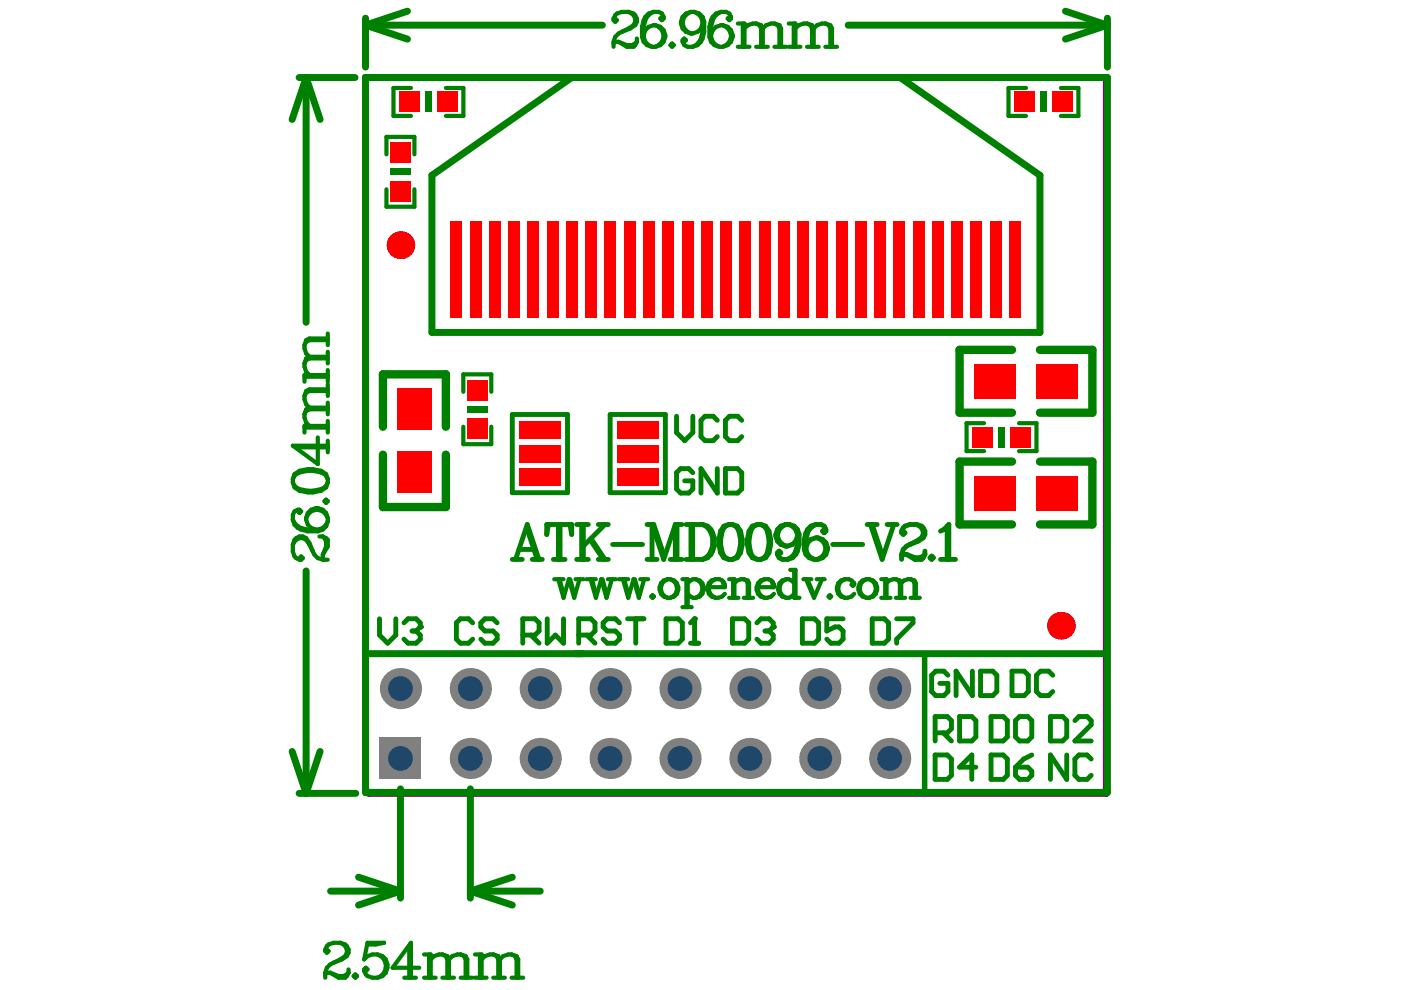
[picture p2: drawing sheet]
<svg xmlns="http://www.w3.org/2000/svg" width="297mm" height="210mm" viewBox="0 0 297 210" stroke-linecap="round" stroke-linejoin="round" font-family="sans-serif">
<path d="M77.5 16.4h157.1v151.8h-156.4l-.7-.7z" fill="none" stroke="#800080" stroke-width="1.5"/>
<g fill="#800080">
<path d="M82.7 30.2h4.4v4.5h-4.4z" fill-rule="evenodd"/>
<path d="M92.6 19.4h4.5v4.4h-4.5z" fill-rule="evenodd"/>
<path d="M219.8 100.8h8.8v7.4h-8.8z" fill-rule="evenodd"/>
<path d="M219.8 77.1h8.8v7.4h-8.8z" fill-rule="evenodd"/>
<path d="M223 19.4h4.5v4.4h-4.5z" fill-rule="evenodd"/>
<path d="M82.7 38.3h4.4v4.4h-4.4z" fill-rule="evenodd"/>
<path d="M95.6 47h2.3v20.4h-2.3z" fill-rule="evenodd"/>
<path d="M103.8 47h2.3v20.4h-2.3z" fill-rule="evenodd"/>
<path d="M107.8 47h2.4v20.4h-2.4z" fill-rule="evenodd"/>
<path d="M116 47h2.3v20.4h-2.3z" fill-rule="evenodd"/>
<path d="M120.1 47h2.3v20.4h-2.3z" fill-rule="evenodd"/>
<path d="M124.2 47h2.3v20.4h-2.3z" fill-rule="evenodd"/>
<path d="M128.3 47h2.3v20.4h-2.3z" fill-rule="evenodd"/>
<path d="M132.3 47h2.4v20.4h-2.4z" fill-rule="evenodd"/>
<path d="M136.4 47h2.4v20.4h-2.4z" fill-rule="evenodd"/>
<path d="M140.5 47h2.3v20.4h-2.3z" fill-rule="evenodd"/>
<path d="M148.7 47h2.3v20.4h-2.3z" fill-rule="evenodd"/>
<path d="M152.8 47h2.3v20.4h-2.3z" fill-rule="evenodd"/>
<path d="M160.9 47h2.4v20.4h-2.4z" fill-rule="evenodd"/>
<path d="M165 47h2.4v20.4h-2.4z" fill-rule="evenodd"/>
<path d="M173.2 47h2.3v20.4h-2.3z" fill-rule="evenodd"/>
<path d="M177.3 47h2.3v20.4h-2.3z" fill-rule="evenodd"/>
<path d="M185.4 47h2.4v20.4h-2.4z" fill-rule="evenodd"/>
<path d="M189.5 47h2.4v20.4h-2.4z" fill-rule="evenodd"/>
<path d="M197.7 47h2.3v20.4h-2.3z" fill-rule="evenodd"/>
<path d="M201.8 47h2.3v20.4h-2.3z" fill-rule="evenodd"/>
<path d="M209.9 47h2.4v20.4h-2.4z" fill-rule="evenodd"/>
<path d="M214 47h2.4v20.4h-2.4z" fill-rule="evenodd"/>
<path d="M110.2 99.3h8.7v3.7h-8.7z" fill-rule="evenodd"/>
<path d="M99 88.6h4.4v4.5h-4.4z" fill-rule="evenodd"/>
<path d="M110.2 89.4h8.7v3.7h-8.7z" fill-rule="evenodd"/>
<path d="M110.2 94.3h8.7v3.7h-8.7z" fill-rule="evenodd"/>
<path d="M99 80.6h4.4v4.4h-4.4z" fill-rule="evenodd"/>
<path d="M84.5 19.4h4.5v4.4h-4.5z" fill-rule="evenodd"/>
<path d="M130.9 99.3h8.8v3.7h-8.8z" fill-rule="evenodd"/>
<path d="M130.9 89.4h8.8v3.7h-8.8z" fill-rule="evenodd"/>
<path d="M130.9 94.3h8.8v3.7h-8.8z" fill-rule="evenodd"/>
<path d="M206.4 100.8h8.9v7.4h-8.9z" fill-rule="evenodd"/>
<path d="M214.1 90.5h4.5v4.4h-4.5z" fill-rule="evenodd"/>
<path d="M206 90.5h4.5v4.4h-4.5z" fill-rule="evenodd"/>
<path d="M206.4 77.1h8.9v7.4h-8.9z" fill-rule="evenodd"/>
<path d="M214.9 19.4h4.5v4.4h-4.5z" fill-rule="evenodd"/>
<path d="M84.2 95.7h7.4v8.8h-7.4z" fill-rule="evenodd"/>
<path d="M84.2 82.3h7.4v8.9h-7.4z" fill-rule="evenodd"/>
<path d="M99.7 47h2.3v20.4h-2.3z" fill-rule="evenodd"/>
<path d="M111.9 47h2.4v20.4h-2.4z" fill-rule="evenodd"/>
<path d="M144.6 47h2.3v20.4h-2.3z" fill-rule="evenodd"/>
<path d="M156.8 47h2.4v20.4h-2.4z" fill-rule="evenodd"/>
<path d="M169.1 47h2.3v20.4h-2.3z" fill-rule="evenodd"/>
<path d="M181.4 47h2.3v20.4h-2.3z" fill-rule="evenodd"/>
<path d="M193.6 47h2.3v20.4h-2.3z" fill-rule="evenodd"/>
<path d="M205.9 47h2.3v20.4h-2.3z" fill-rule="evenodd"/>
</g>
<g fill="#800080">
<circle cx="224.9" cy="132.7" r="2.91"/>
<circle cx="84.9" cy="52" r="2.91"/>
</g>
<circle cx="129.4" cy="146" r="4.4" fill="#808080"/>
<circle cx="129.4" cy="146" r="2.63" fill="#1f4769"/>
<circle cx="129.4" cy="160.8" r="4.4" fill="#808080"/>
<circle cx="129.4" cy="160.8" r="2.63" fill="#1f4769"/>
<circle cx="188.6" cy="146" r="4.4" fill="#808080"/>
<circle cx="188.6" cy="146" r="2.63" fill="#1f4769"/>
<circle cx="188.6" cy="160.8" r="4.4" fill="#808080"/>
<circle cx="188.6" cy="160.8" r="2.63" fill="#1f4769"/>
<circle cx="114.5" cy="146" r="4.4" fill="#808080"/>
<circle cx="114.5" cy="146" r="2.63" fill="#1f4769"/>
<circle cx="114.5" cy="160.8" r="4.4" fill="#808080"/>
<circle cx="114.5" cy="160.8" r="2.63" fill="#1f4769"/>
<circle cx="99.7" cy="146" r="4.4" fill="#808080"/>
<circle cx="99.7" cy="146" r="2.63" fill="#1f4769"/>
<circle cx="99.7" cy="160.8" r="4.4" fill="#808080"/>
<circle cx="99.7" cy="160.8" r="2.63" fill="#1f4769"/>
<circle cx="159" cy="146" r="4.4" fill="#808080"/>
<circle cx="159" cy="146" r="2.63" fill="#1f4769"/>
<circle cx="159" cy="160.8" r="4.4" fill="#808080"/>
<circle cx="159" cy="160.8" r="2.63" fill="#1f4769"/>
<circle cx="144.2" cy="146" r="4.4" fill="#808080"/>
<circle cx="144.2" cy="146" r="2.63" fill="#1f4769"/>
<circle cx="144.2" cy="160.8" r="4.4" fill="#808080"/>
<circle cx="144.2" cy="160.8" r="2.63" fill="#1f4769"/>
<circle cx="84.9" cy="146" r="4.4" fill="#808080"/>
<circle cx="84.9" cy="146" r="2.63" fill="#1f4769"/>
<path d="M80.5 156.4h8.8v8.8h-8.8z" fill-rule="evenodd" fill="#808080"/>
<circle cx="84.9" cy="160.8" r="2.63" fill="#1f4769"/>
<circle cx="173.8" cy="146" r="4.4" fill="#808080"/>
<circle cx="173.8" cy="146" r="2.63" fill="#1f4769"/>
<circle cx="173.8" cy="160.8" r="4.4" fill="#808080"/>
<circle cx="173.8" cy="160.8" r="2.63" fill="#1f4769"/>
<g fill="#f00">
<path d="M82.7 30.2h4.4v4.5h-4.4z" fill-rule="evenodd"/>
<path d="M92.6 19.4h4.5v4.4h-4.5z" fill-rule="evenodd"/>
<path d="M219.8 100.8h8.8v7.4h-8.8z" fill-rule="evenodd"/>
<path d="M219.8 77.1h8.8v7.4h-8.8z" fill-rule="evenodd"/>
<path d="M223 19.4h4.5v4.4h-4.5z" fill-rule="evenodd"/>
<path d="M82.7 38.3h4.4v4.4h-4.4z" fill-rule="evenodd"/>
<path d="M95.6 47h2.3v20.4h-2.3z" fill-rule="evenodd"/>
<path d="M103.8 47h2.3v20.4h-2.3z" fill-rule="evenodd"/>
<path d="M107.8 47h2.4v20.4h-2.4z" fill-rule="evenodd"/>
<path d="M116 47h2.3v20.4h-2.3z" fill-rule="evenodd"/>
<path d="M120.1 47h2.3v20.4h-2.3z" fill-rule="evenodd"/>
<path d="M124.2 47h2.3v20.4h-2.3z" fill-rule="evenodd"/>
<path d="M128.3 47h2.3v20.4h-2.3z" fill-rule="evenodd"/>
<path d="M132.3 47h2.4v20.4h-2.4z" fill-rule="evenodd"/>
<path d="M136.4 47h2.4v20.4h-2.4z" fill-rule="evenodd"/>
<path d="M140.5 47h2.3v20.4h-2.3z" fill-rule="evenodd"/>
<path d="M148.7 47h2.3v20.4h-2.3z" fill-rule="evenodd"/>
<path d="M152.8 47h2.3v20.4h-2.3z" fill-rule="evenodd"/>
<path d="M160.9 47h2.4v20.4h-2.4z" fill-rule="evenodd"/>
<path d="M165 47h2.4v20.4h-2.4z" fill-rule="evenodd"/>
<path d="M173.2 47h2.3v20.4h-2.3z" fill-rule="evenodd"/>
<path d="M177.3 47h2.3v20.4h-2.3z" fill-rule="evenodd"/>
<path d="M185.4 47h2.4v20.4h-2.4z" fill-rule="evenodd"/>
<path d="M189.5 47h2.4v20.4h-2.4z" fill-rule="evenodd"/>
<path d="M197.7 47h2.3v20.4h-2.3z" fill-rule="evenodd"/>
<path d="M201.8 47h2.3v20.4h-2.3z" fill-rule="evenodd"/>
<path d="M209.9 47h2.4v20.4h-2.4z" fill-rule="evenodd"/>
<path d="M214 47h2.4v20.4h-2.4z" fill-rule="evenodd"/>
<path d="M110.2 99.3h8.7v3.7h-8.7z" fill-rule="evenodd"/>
<path d="M99 88.6h4.4v4.5h-4.4z" fill-rule="evenodd"/>
<path d="M110.2 89.4h8.7v3.7h-8.7z" fill-rule="evenodd"/>
<path d="M110.2 94.3h8.7v3.7h-8.7z" fill-rule="evenodd"/>
<path d="M99 80.6h4.4v4.4h-4.4z" fill-rule="evenodd"/>
<path d="M84.5 19.4h4.5v4.4h-4.5z" fill-rule="evenodd"/>
<path d="M130.9 99.3h8.8v3.7h-8.8z" fill-rule="evenodd"/>
<path d="M130.9 89.4h8.8v3.7h-8.8z" fill-rule="evenodd"/>
<path d="M130.9 94.3h8.8v3.7h-8.8z" fill-rule="evenodd"/>
<path d="M206.4 100.8h8.9v7.4h-8.9z" fill-rule="evenodd"/>
<path d="M214.1 90.5h4.5v4.4h-4.5z" fill-rule="evenodd"/>
<path d="M206 90.5h4.5v4.4h-4.5z" fill-rule="evenodd"/>
<path d="M206.4 77.1h8.9v7.4h-8.9z" fill-rule="evenodd"/>
<path d="M214.9 19.4h4.5v4.4h-4.5z" fill-rule="evenodd"/>
<path d="M84.2 95.7h7.4v8.8h-7.4z" fill-rule="evenodd"/>
<path d="M84.2 82.3h7.4v8.9h-7.4z" fill-rule="evenodd"/>
<path d="M99.7 47h2.3v20.4h-2.3z" fill-rule="evenodd"/>
<path d="M111.9 47h2.4v20.4h-2.4z" fill-rule="evenodd"/>
<path d="M144.6 47h2.3v20.4h-2.3z" fill-rule="evenodd"/>
<path d="M156.8 47h2.4v20.4h-2.4z" fill-rule="evenodd"/>
<path d="M169.1 47h2.3v20.4h-2.3z" fill-rule="evenodd"/>
<path d="M181.4 47h2.3v20.4h-2.3z" fill-rule="evenodd"/>
<path d="M193.6 47h2.3v20.4h-2.3z" fill-rule="evenodd"/>
<path d="M205.9 47h2.3v20.4h-2.3z" fill-rule="evenodd"/>
</g>
<g fill="#f00">
<circle cx="224.9" cy="132.7" r="2.91"/>
<circle cx="84.9" cy="52" r="2.91"/>
</g>
<g fill="none" stroke="#008000" stroke-width="1.5">
<path d="M63.4 16.4h11.9M64.9 16.4l3 8.9M64.9 16.4v51.9M64.9 16.4l-3 8.9M77.5 5.3l8.9 3M77.5 3.9v10.3M77.5 16.4h157.3v151.6h-157.3zM77.5 5.3h50.2M86.4 2.4l-8.9 2.9M121.2 16.4l-29.6 20.8v33.3h128.9v-33.3l-29.6-20.8M179.8 5.3h55M225.9 2.4l8.9 2.9"/>
<path d="M234.8 3.9v10.3M234.8 5.3l-8.9 3M64.9 121v47.2M77.5 138.6h156.5M61.9 159.3l3 8.9M67.9 159.3l-3 8.9M63.4 168.2h12M84.9 167.3v23.1M99.7 167.3v23.1M70.1 188.9h14.8M76 186l8.9 2.9M84.9 188.9l-8.9 3"/>
<path d="M99.7 188.9l8.9 3M99.7 188.9h14.8M108.6 186l-8.9 2.9"/>
</g>
<path d="M87.1 18.7h-3.7v5.9h3.7M94.5 18.7h3.7v5.9h-3.7M217.5 18.7h-3.7v5.9h3.7M224.9 18.7h3.7v5.9h-3.7M81.9 32.7v-3.7h6v3.7M81.9 40.1v3.7h6v-3.7M98.2 83.1v-3.7h6v3.7M98.2 90.5v3.7h6v-3.7M208.6 89.7h-3.7v5.9h3.7M216 89.7h3.8v5.9h-3.8" fill="none" stroke="#008000" stroke-width=".89"/>
<path d="M77.5 138.6h118.5v29.6h-118.5z" fill="none" stroke="#008000" stroke-width="1.2"/>
<path d="M214.6 74.2h-11.1v13.3h11.1M220.5 74.2h11.1v13.3h-11.1M81.2 90.5v-11.1h13.3v11.1M81.2 96.4v11.1h13.3v-11.1M214.6 97.9h-11.1v13.3h11.1M220.5 97.9h11.1v13.3h-11.1" fill="none" stroke="#008000" stroke-width="1.8"/>
<path d="M108.6 87.9h11.7v16.6h-11.7zM129.4 87.9h11.7v16.6h-11.7z" fill="none" stroke="#008000" stroke-width="1"/>
<g fill="#008000">
<path d="M82.7 35.7h4.4v1.5h-4.4z" fill-rule="evenodd"/>
<path d="M90.1 19.4h1.5v4.4h-1.5z" fill-rule="evenodd"/>
<path d="M211.6 90.5h1.5v4.4h-1.5z" fill-rule="evenodd"/>
<path d="M220.5 19.4h1.5v4.4h-1.5z" fill-rule="evenodd"/>
<path d="M99 86h4.4v1.5h-4.4z" fill-rule="evenodd"/>
</g>
<g fill="none" stroke="#008000" stroke-width="1">
<path d="M143.4 88.3v3.4l1.8 1.7 1.7-1.7v-3.4M152.1 89.1l-.9-.8h-1.7l-.9 .8v3.5l.9 .8h1.7l.9-.8M157.3 89.1l-.9-.8h-1.7l-.9 .8v3.5l.9 .8h1.7l.9-.8M100.2 132.1l-.8-.9h-1.8l-.8 .9v3.4l.8 .9h1.8l.8-.9M105.4 132.1l-.9-.9h-1.7l-.9 .9v.8l.9 .9h1.7l.9 .9v.8l-.9 .9h-1.7l-.9-.9M110.8 134.7h2.6l.9-.9v-1.7l-.9-.9h-2.6v5.2M112.6 134.7l1.7 1.7M116 131.2v5.2l1.8-1.7 1.7 1.7v-5.2M155.3 131.2h2.6l.8 .9v3.4l-.8 .9h-2.6zM160.5 132.1l.8-.9h1.8l.8 .9v.8M198.3 160.1h2.6l.8 .8v3.5l-.8 .9h-2.6zM206.9 162.7h-3.5l2.6-2.6v5.2"/>
<path d="M210.1 160.1h2.6l.9 .8v3.5l-.9 .9h-2.6zM215.3 162.7h2.6l.9 .8v.9l-.9 .9h-1.7l-.9-.9zM218.8 160.1l-1.8 .8-1.7 1.8"/>
</g>
<circle cx="163.9" cy="132.9" r=".52" fill="#008000"/>
<path d="M141.2 131.2h2.6l.9 .9v3.4l-.9 .9h-2.6zM146.4 136.4h1.7M147.3 131.2v5.2M162.2 133.8h.9M163.1 133.8l.8 .9v.8l-.8 .9h-1.8l-.8-.9M163.9 132.9l-.8 .9" fill="none" stroke="#008000" stroke-width="1"/>
<circle cx="147.3" cy="131.2" r=".52" fill="#008000"/>
<g fill="none" stroke="#008000" stroke-width="1">
<path d="M152.1 99.4v5.1l-3.5-5.1v5.1M153.8 99.4h2.6l.9 .8v3.5l-.9 .8h-2.6zM146.9 100.2l-.9-.8h-1.7l-.9 .8v3.5l.9 .8h1.7l.9-.8v-1.7h-1.7M80.5 131.2v3.5l1.7 1.7 1.7-1.7v-3.5M85.6 132.1l.9-.9h1.7l.9 .9v.8M122.7 134.7h2.6l.8-.9v-1.7l-.8-.9h-2.6v5.2M124.4 134.7l1.7 1.7M131.3 132.1l-.8-.9h-1.8l-.8 .9v.8l.8 .9h1.8l.8 .9v.8l-.8 .9h-1.8l-.8-.9M133.1 131.2h3.4M134.8 131.2v5.2M147.3 131.2l-.9 .9M184.9 131.2h2.6l.9 .9v3.4l-.9 .9h-2.6z"/>
<path d="M190.1 131.2h3.5v.9l-3.5 3.4v.9M198.3 155.4h2.6l.8-.9v-1.7l-.8-.9h-2.6v5.2M200 155.4l1.7 1.7M201 143.2l-.9-.9h-1.7l-.9 .9v3.4l.9 .9h1.7l.9-.9v-1.7h-1.7M203.4 151.9h2.6l.9 .9v3.4l-.9 .9h-2.6zM206.2 142.3v5.2l-3.5-5.2v5.2M207.9 142.3h2.6l.8 .9v3.4l-.8 .9h-2.6zM210.1 151.9h2.6l.9 .9v3.4l-.9 .9h-2.6zM215.3 152.8l.9-.9h1.7l.9 .9v3.4l-.9 .9h-1.7l-.9-.9zM226.2 160.1v5.2l-3.5-5.2v5.2M231.4 160.9l-.9-.8h-1.7l-.9 .8v3.5l.9 .9h1.7l.9-.9"/>
</g>
<g fill="none" stroke="#008000" stroke-width=".89">
<path d="M64.6 73.2v.7l.3 1 .7 .7M64.6 77.1v.7l.3 1 .7 .7M64.6 79.9h4.9M65.6 75.6l-.7 .4-.3 1.1M65.6 75.6h3.9M69.5 70.7v2.5M69.5 74.6v2.5M69.5 78.5v2.4M69.5 79.5h-4.9v1.4M69.5 76h-3.9l-.7 .3-.3 .8M69.5 71.8h-3.9l-.7 .3-.3 1.1M69.5 72.1h-3.9l-.7 .4-.3 .7"/>
<path d="M62.8 94.9h6.7M64.6 90.7h4.9M64.6 87.8v.7l.3 1.1 .7 .7M64.6 84v.7l.3 1 .7 .7M65.6 86.4l-.7 .4-.3 1M65.6 86.4h3.9M67.4 92.7v5.7l-5.3-3.9h7.4M69.5 81.5v2.5M69.5 85.4v2.4M69.5 89.2v2.5M69.5 93.4v2.5M69.5 90.3h-4.9v1.4"/>
<path d="M69.5 86.8h-3.9l-.7 .3-.3 .7M69.5 82.6h-3.9l-.7 .3-.3 1.1M69.5 82.9h-3.9l-.7 .4-.3 .7M62.1 115.5v1.4l.3 1.1 1.1 .7h.4l.3-.4-.3-.3-.4 .3M62.1 115.5a1.81 1.81 0 0 1 2.8-1l1.8 3.1 .7 .7 1 .4h1.1M62.1 101.6v.7M62.1 115.5l.3-1a1.69 1.69 0 0 1 2.5-.4l.7 1.1 .7 1.7M62.1 110.2a3.1 3.1 0 0 0 3.2 2.5h2.1l1-.4 .7-.7 .4-1.1M62.1 110.2a3.4 3.4 0 0 0 3.2 2.1h2.1l1-.4 .7-.7 .4-.7M62.1 102.3l.3 1 1.1 .8 1.8 .3h1l1.8-.3 1-.8 .4-1M62.1 101.6l.3-1.1 1.1-.7 1.8-.3h1l1.8 .3 1 .7 .4 1.1M62.1 102.3l.3 .7a5.7 5.7 0 0 0 6.7 0l.4-.7"/>
<path d="M62.1 101.6l.3-.7a5.7 5.7 0 0 1 6.7 0l.4 .7M63.1 108.4l.4 .4 .4-.4-.4-.3h-.4l-.7 .3-.3 .7v1.1M64.9 109.8a2.37 2.37 0 0 1 2.3-1.7 2.37 2.37 0 0 1 2.3 1.7M64.9 109.8a2.3 2.3 0 0 1 2.3-2.1 2.3 2.3 0 0 1 2.3 2.1M64.9 109.8a2.3 2.3 0 0 0 2.1 2.5M67.7 113.7h.7M68.4 117.6v.7l.4 .4M68.4 113.7l.7 1.1v1.1l-.7 1.7M68.4 113.7l1.1 .8v1.4l-1.1 1.7M68.8 106.3l.3-.4 .4 .4-.4 .3zM69.5 101.6v.7M69.5 109.8v.7"/>
<path d="M72.1 199.9h-1.4l-1 .3-.7 1.1v.4l.3 .3 .4-.3-.4-.4M72.1 199.9l1.1 .3a1.68 1.68 0 0 1 .3 2.5l-1 .7-1.8 .7M72.1 199.9a1.81 1.81 0 0 1 1.1 2.8l-2.5 1.4M70 206.2h-.7l-.3 .4M70 206.2l1.8 .7h1l1.1-.7M70 206.2l1.8 1.1h1.4l.7-1.1M70.7 204.1a2.63 2.63 0 0 0-1.7 3.2M73.9 205.5v.7M75 206.9l.3-.3 .4 .3-.4 .4zM77.6 205.9l.3-.4-.3-.3-.4 .3v.4l.7 1 1.1 .4h1M77.9 200.2h1.8l1.7-.3h-3.5l-.7 3.5 .7-.7 1.1-.3h1M80 202.4a2.49 2.49 0 0 1 2.2 2.4 2.49 2.49 0 0 1-2.2 2.5"/>
<path d="M80 202.4a2.6 2.6 0 0 1 1.8 2.4 2.6 2.6 0 0 1-1.8 2.5M85.7 207.3h2.5M86.8 200.6v6.7M88.9 205.2h-5.7l3.9-5.3v7.4M89.9 207.3h2.5M89.9 202.4h1.4v4.9M91 202.4v4.9M93.8 207.3h2.5M93.8 202.4h-.7l-1.1 .3-.7 .7M93.8 202.4l1 .3 .4 .7M93.8 202.4l.7 .3 .3 .7v3.9M95.2 203.4v3.9"/>
<path d="M97.7 207.3h2.4M97.7 202.4h-.7l-1.1 .3-.7 .7M97.7 202.4l1 .3 .4 .7v3.9M97.7 202.4l.7 .3 .3 .7v3.9M100.7 207.3h2.5M100.7 202.4h1.4v4.9M101.8 202.4v4.9M104.6 207.3h2.5M104.6 202.4h-.7l-1.1 .3-.7 .7M104.6 202.4l1 .3 .4 .7M104.6 202.4l.7 .3 .3 .7v3.9M106 203.4v3.9"/>
<path d="M108.5 207.3h2.4M108.5 202.4h-.7l-1.1 .3-.7 .7M108.5 202.4l1 .3 .4 .7v3.9M108.5 202.4l.7 .3 .3 .7v3.9"/>
</g>
<circle cx="89.1" cy="132.9" r=".52" fill="#008000"/>
<g fill="none" stroke="#008000" stroke-width="1">
<path d="M108.6 118.6h2.1M109.3 118.6l2.5-7.4 2.5 7.4M110 116.5h3.2M111.8 112.3l2.1 6.3M112.8 118.6h2.2M116.3 111.2l-.4 2.1v-2.1h5.3v2.1l-.3-2.1M117.3 118.6h2.5M118.4 111.2v7.4M118.7 111.2v7.4M122.3 118.6h2.4M122.3 111.2h2.4M123.3 111.2v7.4"/>
<path d="M123.7 111.2v7.4M125.1 114.4l2.8 4.2M125.4 114.4l2.9 4.2M126.9 118.6h2.1M126.9 111.2h2.1M128.3 111.2l-4.6 4.6M129.9 115.4h6.3M137.2 118.6h2.1M137.2 111.2h1.4l2.1 6.4M142.1 118.6h2.5M143.2 111.2h1.4M143.2 111.2l-2.5 7.4-2.5-7.4v7.4"/>
<path d="M143.2 111.2v7.4M143.5 111.2v7.4M145.4 118.6h3.6M145.4 111.2h3.6M146.5 111.2v7.4M146.9 111.2v7.4M149 111.2a3.1 3.1 0 0 1 2.4 2.8 4.5 4.5 0 0 1-1.4 4.3l-1 .3M149 111.2a4.3 4.3 0 0 1 1.4 6.4l-.7 .7-.7 .3M154.5 118.6h.7M154.5 111.2h.7M154.5 111.2l-1 .4-.7 1-.4 1.8v1l.4 1.8 .7 1.1 1 .3M154.5 111.2l-.7 .4a5.7 5.7 0 0 0 0 6.7l.7 .3"/>
<path d="M155.2 111.2l1.1 .4 .7 1 .4 1.8v1l-.4 1.8-.7 1.1-1.1 .3M155.2 111.2l.8 .4a5.7 5.7 0 0 1 0 6.7l-.8 .3M160.6 118.6h.7M160.6 111.2h.7M160.6 111.2l-1.1 .4-.7 1-.3 1.8v1l.3 1.8 .7 1.1 1.1 .3M160.6 111.2l-.7 .4a5.7 5.7 0 0 0 0 6.7l.7 .3M161.3 111.2l1 .4 .7 1 .4 1.8v1l-.4 1.8-.7 1.1-1 .3M161.3 111.2l.7 .4a5.7 5.7 0 0 1 0 6.7l-.7 .3M165.2 117.6l.3-.4-.3-.4-.4 .4v.4l.4 .7 .7 .3h1.1M166.6 111.2h.7M166.6 111.2a2.37 2.37 0 0 0-1.8 2.3 2.37 2.37 0 0 0 1.8 2.3M166.6 111.2a2.3 2.3 0 0 0-2.1 2.3 2.3 2.3 0 0 0 2.1 2.3"/>
<path d="M167.3 111.2l1.1 .4 .7 .7a6.3 6.3 0 0 1-.4 5.3l-.7 .7-1 .3M167.3 111.2l.7 .4 .7 .7a6.3 6.3 0 0 1-.3 5.3l-.7 .7-.7 .3M169.1 113.7a2.3 2.3 0 0 1-2.5 2.1M172.6 118.6h.7M173 111.2h1l.8 .4 .3 .7v.3l-.3 .4-.4-.4 .4-.3M173 111.2a3.1 3.1 0 0 0-2.5 3.2v2.1l.4 1.1 .7 .7 1 .3M173 111.2a3.3 3.3 0 0 0-2.1 3.2v2.1l.3 1.1 .7 .7 .7 .3M173.3 114a2.37 2.37 0 0 1 1.8 2.3 2.37 2.37 0 0 1-1.8 2.3M173.3 114a2.3 2.3 0 0 1 2.2 2.3 2.3 2.3 0 0 1-2.2 2.3M173.3 114a2.3 2.3 0 0 0-2.4 2.1M176.6 115.4h6.3M183.9 111.2h2.1"/>
<path d="M184.6 111.2l2.4 7.4 2.5-7.4M184.9 111.2l2.1 6.4M188.1 111.2h2.1M192.2 117.6h-.7l-.3 .3M192.2 117.6l1.8 1h1.4l.7-1M192.2 117.6l1.8 .7h1l1.1-.7M194.3 111.2h-1.4l-1 .4-.7 1v.4l.3 .3 .4-.3-.4-.4M194.3 111.2a1.81 1.81 0 0 1 1.1 2.8l-3.2 1.8-.7 .7-.3 1.1v1M194.3 111.2l1.1 .4a1.68 1.68 0 0 1 .3 2.4l-1 .7-1.8 .7M196.1 116.8v.8M197.2 118.3l.3-.4 .4 .4-.4 .3zM199.4 118.6h3.2"/>
<path d="M199.4 112.6l.7-.3 1.1-1.1v7.4M200.8 111.6v7M87.4 133.8h.8M88.2 133.8l.9 .9v.8l-.9 .9h-1.7l-.9-.9M89.1 132.9l-.9 .9M170.1 131.2h2.6l.9 .9v3.4l-.9 .9h-2.6zM178.8 131.2h-3.5v2.6l1.7-.9h.9l.9 .9v1.7l-.9 .9h-1.7l-.9-.9M214.6 142.3h2.6l.8 .9v3.4l-.8 .9h-2.6zM222.7 151.9h2.6l.9 .9v3.4l-.9 .9h-2.6zM223.2 143.2l-.9-.9h-1.7l-.9 .9v3.4l.9 .9h1.7l.9-.9M227.9 152.8l.9-.9h1.7l.9 .9v.9l-3.5 3.4h3.5"/>
</g>
<g fill="none" stroke="#008000" stroke-width=".89">
<path d="M131.1 8.9h-.7l-.3 .3M131.1 8.9l1.8 .7h1.1l1-.7M131.1 8.9l1.8 1h1.4l.7-1M133.3 2.5h-1.4l-1.1 .4-.7 1v.4l.3 .3 .4-.3-.4-.4M133.3 2.5a1.81 1.81 0 0 1 1 2.8l-3.2 1.8-.7 .7-.3 1.1v1M133.3 2.5l1 .4a1.68 1.68 0 0 1 .4 2.4l-1.1 .7-1.7 .8M135 8.2v.7M138.2 9.9h.7M138.6 2.5h1l.8 .4 .3 .7v.3l-.3 .4-.4-.4 .4-.3M138.6 2.5a3.1 3.1 0 0 0-2.5 3.2v2.1l.4 1.1 .7 .7 1 .3M138.6 2.5a3.4 3.4 0 0 0-2.1 3.2v2.1l.3 1.1 .7 .7 .7 .3M138.9 5.3a2.37 2.37 0 0 1 1.8 2.3 2.37 2.37 0 0 1-1.8 2.3"/>
<path d="M138.9 5.3a2.3 2.3 0 0 1 2.2 2.3 2.3 2.3 0 0 1-2.2 2.3M138.9 5.3a2.3 2.3 0 0 0-2.4 2.2M142.2 9.6l.3-.4 .4 .4-.4 .3zM145.1 8.9l.3-.4-.3-.3-.4 .3v.4l.4 .7 .7 .3h1M146.5 2.5h.7M146.5 2.5a2.3 2.3 0 0 0-2.1 2.3 2.3 2.3 0 0 0 2.1 2.3M146.5 2.5a2.37 2.37 0 0 0-1.8 2.3 2.37 2.37 0 0 0 1.8 2.3M147.2 2.5l1.1 .4 .7 .7a6.3 6.3 0 0 1-.4 5.3l-.7 .7-1.1 .3M147.2 2.5l.7 .4 .7 .7a6.3 6.3 0 0 1-.3 5.3l-.8 .7-.7 .3M149 5a2.3 2.3 0 0 1-2.5 2.1M152.5 9.9h.7M152.9 2.5h1l.7 .4 .4 .7v.3l-.4 .4-.3-.4 .3-.3"/>
<path d="M152.9 2.5a3.1 3.1 0 0 0-2.5 3.2v2.1l.4 1.1 .7 .7 1 .3M152.9 2.5a3.4 3.4 0 0 0-2.1 3.2v2.1l.3 1.1 .7 .7 .7 .3M153.2 5.3a2.3 2.3 0 0 0-2.4 2.2M153.2 5.3a2.37 2.37 0 0 1 1.8 2.3 2.37 2.37 0 0 1-1.8 2.3M153.2 5.3a2.3 2.3 0 0 1 2.1 2.3 2.3 2.3 0 0 1-2.1 2.3M156.4 9.9h2.5M156.4 5h1.4v4.9M157.5 5v4.9M160.3 9.9h2.5M160.3 5h-.7l-1 .3-.8 .7M160.3 5l1.1 .3 .3 .7M160.3 5l.7 .3 .4 .7v3.9"/>
<path d="M161.7 6v3.9M164.2 9.9h2.5M164.2 5h-.7l-1.1 .3-.7 .7M164.2 5l1.1 .3 .3 .7v3.9M164.2 5l.7 .3 .4 .7v3.9M167.2 9.9h2.5M167.2 5h1.4v4.9M168.3 5v4.9M171.1 9.9h2.5M171.1 5h-.7l-1.1 .3-.7 .7M171.1 5l1.1 .3 .3 .7M171.1 5l.7 .3 .4 .7v3.9"/>
<path d="M172.5 6v3.9M175 9.9h2.5M175 5h-.7l-1.1 .3-.7 .7M175 5l1 .3 .4 .7v3.9M175 5l.7 .3 .3 .7v3.9M117.5 122.8h2M118.4 122.8l1.1 4 1.1-4 1.1 4 1.2-4M118.6 122.8l.9 3.1M120.9 122.8l.8 3.1M122 122.8h1.7M124.4 122.8h1.9M125.2 122.8l1.1 4 1.2-4 1.1 4 1.1-4"/>
<path d="M125.5 122.8l.8 3.1M127.8 122.8l.8 3.1M128.9 122.8h1.7M131.2 122.8h2M132.1 122.8l1.1 4 1.1-4 1.2 4 1.1-4M132.3 122.8l.9 3.1M134.6 122.8l.9 3.1M135.7 122.8h1.7M138.4 126.2l.2 .3-.2 .3-.3-.3zM141.5 122.8h.6M141.5 122.8a1.99 1.99 0 0 0-1.7 2 1.99 1.99 0 0 0 1.7 2M141.5 126.8h.6"/>
<path d="M141.5 122.8a2.08 2.08 0 0 0-1.4 2 2.08 2.08 0 0 0 1.4 2M142.1 122.8a1.99 1.99 0 0 1 1.7 2 1.99 1.99 0 0 1-1.7 2M142.1 122.8a2.08 2.08 0 0 1 1.4 2 2.08 2.08 0 0 1-1.4 2M144.7 122.8h1.1v5.9M144.7 128.7h2M145.5 122.8v5.9M145.8 125.9l.6 .6 .5 .3h.6M147.5 122.8h-.6l-.5 .3-.6 .5M147.5 122.8a1.99 1.99 0 0 1 1.7 2 1.99 1.99 0 0 1-1.7 2M147.5 122.8a2.08 2.08 0 0 1 1.4 2 2.08 2.08 0 0 1-1.4 2M150.3 124.5a1.99 1.99 0 0 0 1.4 2.3M151.7 122.8h.9l.5 .3"/>
<path d="M151.7 122.8a1.99 1.99 0 0 0-1.7 2 1.99 1.99 0 0 0 1.7 2M151.7 122.8l-.6 .3-.5 .5-.3 .9M153.1 123.1l.6 .8v.6h-3.4M153.1 123.1l.3 .5v.9M153.7 125.9l-.6 .6-.8 .3h-.6M154.6 122.8h1.1v4M154.6 126.8h2M155.4 122.8v4M157.7 122.8h-.6l-.8 .3-.6 .5M157.7 126.8h2M157.7 122.8l.8 .3 .3 .5v3.2M157.7 122.8l.6 .3 .2 .5v3.2"/>
<path d="M160.7 124.5a1.99 1.99 0 0 0 1.4 2.3M162.1 122.8h.9l.5 .3M162.1 122.8a1.99 1.99 0 0 0-1.7 2 1.99 1.99 0 0 0 1.7 2M162.1 122.8l-.5 .3-.6 .5-.3 .9M163.5 123.1l.6 .8v.6h-3.4M163.5 123.1l.3 .5v.9M164.1 125.9l-.6 .6-.8 .3h-.6M166.7 122.8a2.08 2.08 0 0 0-1.4 2 2.08 2.08 0 0 0 1.4 2M166.7 122.8h.6l.5 .3 .6 .5M166.7 122.8a1.99 1.99 0 0 0-1.7 2 1.99 1.99 0 0 0 1.7 2M167.5 120.8h1.2v6M168.4 125.9l-.6 .6-.5 .3h-.6"/>
<path d="M168.4 120.8v6h1.1M170.3 122.8h1.7M170.9 122.8l1.7 4 1.7-4M171.2 122.8l1.4 3.4M173.2 122.8h1.6M175.9 126.2l.3 .3-.3 .3-.2-.3zM179.1 122.8a1.61 1.61 0 0 1 2 1.1l-.3 .3-.3-.3 .3-.3M179.1 122.8a1.99 1.99 0 0 0-1.7 2 1.99 1.99 0 0 0 1.7 2M179.1 122.8a2.08 2.08 0 0 0-1.4 2 2.08 2.08 0 0 0 1.4 2M181.1 125.9l-.6 .6-.8 .3h-.6M183.7 122.8h.6M183.7 126.8h.6"/>
<path d="M183.7 122.8a2.08 2.08 0 0 0-1.4 2 2.08 2.08 0 0 0 1.4 2M183.7 122.8a1.99 1.99 0 0 0-1.7 2 1.99 1.99 0 0 0 1.7 2M184.3 122.8a1.99 1.99 0 0 1 1.7 2 1.99 1.99 0 0 1-1.7 2M184.3 122.8a2.08 2.08 0 0 1 1.4 2 2.08 2.08 0 0 1-1.4 2M186.8 122.8h1.2v4M186.8 126.8h2M187.7 122.8v4M189.9 122.8h-.5l-.9 .3-.5 .5M189.9 126.8h2M189.9 122.8l.9 .3 .3 .5M189.9 122.8l.6 .3 .3 .5v3.2M191.1 123.6v3.2"/>
<path d="M193 122.8h-.5l-.9 .3-.5 .5M193 126.8h2M193 122.8l.9 .3 .3 .5v3.2M193 122.8l.6 .3 .3 .5v3.2"/>
</g>
</svg>
